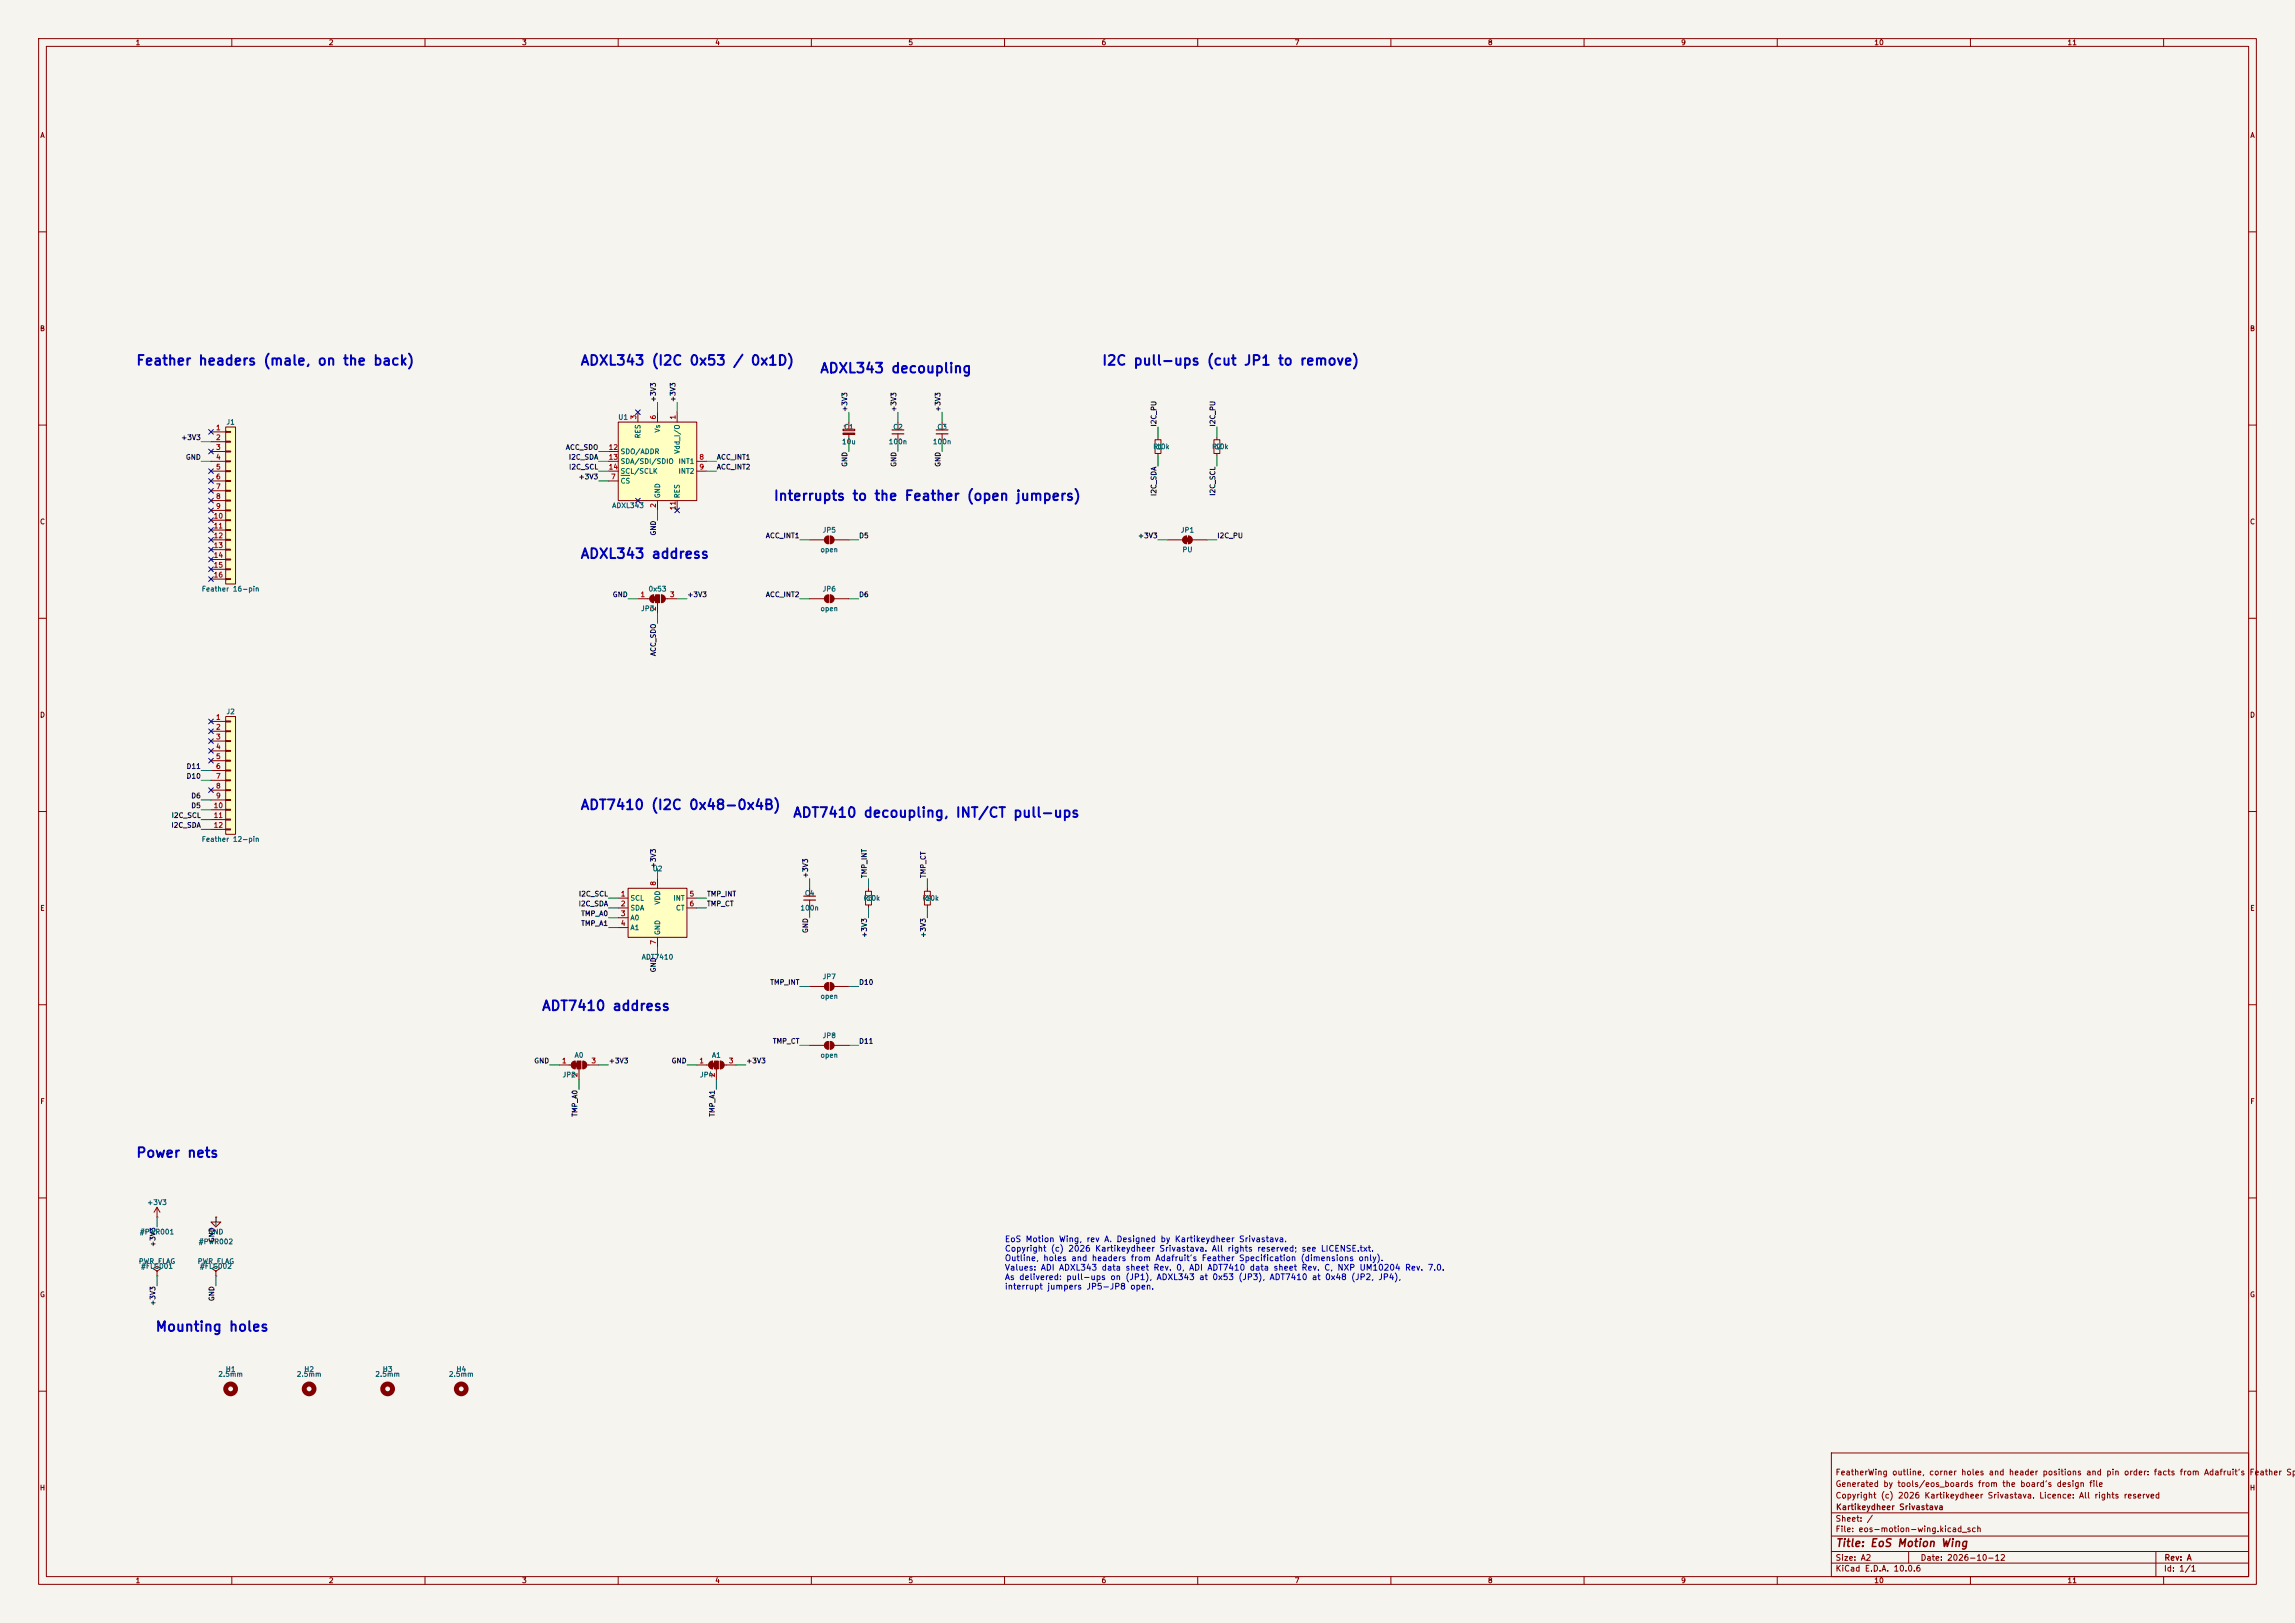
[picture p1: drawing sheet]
<svg xmlns="http://www.w3.org/2000/svg" width="594mm" height="420mm" viewBox="0 0 594 420" stroke-linecap="round" stroke-linejoin="round" font-family="sans-serif">
<defs><g id="words">
<g font-size="2.5" fill="#0000c2">
<text x="35.1" y="95.2">Feather headers (male, on the back)</text>
<text x="150.1" y="95.2">ADXL343 (I2C 0x53 / 0x1D)</text>
<text x="285.1" y="95.2">I2C pull-ups (cut JP1 to remove)</text>
<text x="212.1" y="97.2">ADXL343 decoupling</text>
<text x="200.1" y="130.2">Interrupts to the Feather (open jumpers)</text>
<text x="150.1" y="145.2">ADXL343 address</text>
<text x="150.1" y="210.2">ADT7410 (I2C 0x48-0x4B)</text>
<text x="205.1" y="212.2">ADT7410 decoupling, INT/CT pull-ups</text>
<text x="140.1" y="262.2">ADT7410 address</text>
<text x="35.1" y="300.2">Power nets</text>
<text x="40.1" y="345.2">Mounting holes</text>
</g>
<text font-size="2" fill="#840000" x="475" y="400.8">Title: EoS Motion Wing</text>
<g font-size="1.5" fill="#0000c2">
<text x="259.9" y="321.8">EoS Motion Wing, rev A. Designed by Kartikeydheer Srivastava.</text>
<text x="259.9" y="324.3">Copyright (c) 2026 Kartikeydheer Srivastava. All rights reserved; see LICENSE.txt.</text>
<text x="259.9" y="326.7">Outline, holes and headers from Adafruit's Feather Specification (dimensions only).</text>
<text x="259.9" y="329.2">Values: ADI ADXL343 data sheet Rev. 0, ADI ADT7410 data sheet Rev. C, NXP UM10204 Rev. 7.0.</text>
<text x="259.9" y="331.6">As delivered: pull-ups on (JP1), ADXL343 at 0x53 (JP3), ADT7410 at 0x48 (JP2, JP4),</text>
<text x="259.9" y="334.1">interrupt jumpers JP5-JP8 open.</text>
</g>
<g font-size="1.5" fill="#840000">
<text x="475" y="382.1">FeatherWing outline, corner holes and header positions and pin order: facts from Adafruit's</text>
<text x="582.1" y="382.1">Feather Spe</text>
<text x="475" y="388.1">Copyright (c) 2026 Kartikeydheer Srivastava. Licence: All rights reserved</text>
<text x="475" y="385.1">Generated by tools/eos_boards from the board's design file</text>
<text x="475" y="394.1">Sheet: /</text>
<text x="475.1" y="391.1">Kartikeydheer Srivastava</text>
<text x="475" y="396.8">File: eos-motion-wing.kicad_sch</text>
<text x="475" y="407">KiCad E.D.A. 10.0.6</text>
<text x="475" y="404.2">Size: A2</text>
<text x="497" y="404.2">Date: 2026-10-12</text>
<text x="560" y="407">Id: 1/1</text>
<text x="560.1" y="404.2">Rev: A</text>
</g>
<g font-size="1.3" fill="#840000">
<text x="35" y="12">1</text>
<text x="85" y="12">2</text>
<text x="135" y="12">3</text>
<text x="185" y="12">4</text>
<text x="235" y="12">5</text>
<text x="285" y="12">6</text>
<text x="335" y="12">7</text>
<text x="385" y="12">8</text>
<text x="435" y="12">9</text>
<text x="485" y="12">10</text>
<text x="535" y="12">11</text>
<text x="10.3" y="36">A</text>
<text x="582.3" y="36">A</text>
<text x="10.2" y="86">B</text>
<text x="582.2" y="86">B</text>
<text x="10.2" y="136">C</text>
<text x="582.2" y="136">C</text>
<text x="10.2" y="186">D</text>
<text x="582.2" y="186">D</text>
<text x="10.3" y="236">E</text>
<text x="582.3" y="236">E</text>
<text x="10.3" y="286">F</text>
<text x="582.3" y="286">F</text>
<text x="10.2" y="336">G</text>
<text x="582.2" y="336">G</text>
<text x="10.2" y="386">H</text>
<text x="582.2" y="386">H</text>
<text x="35" y="410">1</text>
<text x="85" y="410">2</text>
<text x="135" y="410">3</text>
<text x="185" y="410">4</text>
<text x="235" y="410">5</text>
<text x="285" y="410">6</text>
<text x="335" y="410">7</text>
<text x="385" y="410">8</text>
<text x="435" y="410">9</text>
<text x="485" y="410">10</text>
<text x="535" y="410">11</text>
</g>
<g font-size="1.3" fill="#0f0f0f">
<text x="170.1" y="104.2" transform="rotate(-90 170.1 104.2)">+3V3</text>
<text x="175.1" y="104.2" transform="rotate(-90 175.1 104.2)">+3V3</text>
<text x="219.6" y="106.7" transform="rotate(-90 219.6 106.7)">+3V3</text>
<text x="232.3" y="106.7" transform="rotate(-90 232.3 106.7)">+3V3</text>
<text x="243.7" y="106.7" transform="rotate(-90 243.7 106.7)">+3V3</text>
<text x="299.6" y="110.5" transform="rotate(-90 299.6 110.5)">I2C_PU</text>
<text x="314.8" y="110.5" transform="rotate(-90 314.8 110.5)">I2C_PU</text>
<text x="46.8" y="114.2">+3V3</text>
<text x="48" y="119.3">GND</text>
<text x="146.3" y="116.7">ACC_SDO</text>
<text x="147.1" y="119.3">I2C_SDA</text>
<text x="185.4" y="119.3">ACC_INT1</text>
<text x="147.2" y="121.8">I2C_SCL</text>
<text x="149.6" y="124.3">+3V3</text>
<text x="185.4" y="121.8">ACC_INT2</text>
<text x="219.6" y="120.9" transform="rotate(-90 219.6 120.9)">GND</text>
<text x="232.3" y="120.9" transform="rotate(-90 232.3 120.9)">GND</text>
<text x="243.7" y="120.9" transform="rotate(-90 243.7 120.9)">GND</text>
<text x="299.6" y="128.5" transform="rotate(-90 299.6 128.5)">I2C_SDA</text>
<text x="314.8" y="128.4" transform="rotate(-90 314.8 128.4)">I2C_SCL</text>
<text x="170.1" y="138.7" transform="rotate(-90 170.1 138.7)">GND</text>
<text x="198.1" y="139.6">ACC_INT1</text>
<text x="222.2" y="139.6">D5</text>
<text x="294.4" y="139.6">+3V3</text>
<text x="314.9" y="139.6">I2C_PU</text>
<text x="158.5" y="154.8">GND</text>
<text x="177.8" y="154.8">+3V3</text>
<text x="198.1" y="154.8">ACC_INT2</text>
<text x="222.2" y="154.8">D6</text>
<text x="170.1" y="169.9" transform="rotate(-90 170.1 169.9)">ACC_SDO</text>
<text x="48.2" y="201.8">D10</text>
<text x="48.2" y="199.3">D11</text>
<text x="49.4" y="209.4">D5</text>
<text x="49.4" y="206.9">D6</text>
<text x="44.2" y="214.5">I2C_SDA</text>
<text x="44.3" y="212">I2C_SCL</text>
<text x="170.1" y="224.8" transform="rotate(-90 170.1 224.8)">+3V3</text>
<text x="209.4" y="227.4" transform="rotate(-90 209.4 227.4)">+3V3</text>
<text x="224.7" y="227.4" transform="rotate(-90 224.7 227.4)">TMP_INT</text>
<text x="239.9" y="227.4" transform="rotate(-90 239.9 227.4)">TMP_CT</text>
<text x="149.7" y="232.3">I2C_SCL</text>
<text x="182.9" y="232.3">TMP_INT</text>
<text x="149.6" y="234.8">I2C_SDA</text>
<text x="150.3" y="239.9">TMP_A1</text>
<text x="150.3" y="237.4">TMP_A0</text>
<text x="182.9" y="234.8">TMP_CT</text>
<text x="209.4" y="241.6" transform="rotate(-90 209.4 241.6)">GND</text>
<text x="224.7" y="242.8" transform="rotate(-90 224.7 242.8)">+3V3</text>
<text x="239.9" y="242.8" transform="rotate(-90 239.9 242.8)">+3V3</text>
<text x="170.1" y="251.7" transform="rotate(-90 170.1 251.7)">GND</text>
<text x="199.2" y="255.1">TMP_INT</text>
<text x="222.2" y="255.1">D10</text>
<text x="138.1" y="275.5">GND</text>
<text x="157.5" y="275.5">+3V3</text>
<text x="173.7" y="275.5">GND</text>
<text x="193" y="275.5">+3V3</text>
<text x="199.9" y="270.4">TMP_CT</text>
<text x="222.2" y="270.4">D11</text>
<text x="149.7" y="289.1" transform="rotate(-90 149.7 289.1)">TMP_A0</text>
<text x="185.3" y="289.1" transform="rotate(-90 185.3 289.1)">TMP_A1</text>
<text x="40.5" y="322.8" transform="rotate(-90 40.5 322.8)">+3V3</text>
<text x="55.8" y="321.6" transform="rotate(-90 55.8 321.6)">GND</text>
<text x="40.5" y="338" transform="rotate(-90 40.5 338)">+3V3</text>
<text x="55.8" y="336.8" transform="rotate(-90 55.8 336.8)">GND</text>
</g>
<g font-size="1.3" fill="#a90000">
<text x="55.8" y="111.6">1</text>
<text x="165" y="108.7" transform="rotate(-90 165 108.7)">3</text>
<text x="170" y="108.7" transform="rotate(-90 170 108.7)">6</text>
<text x="175.1" y="108.7" transform="rotate(-90 175.1 108.7)">1</text>
<text x="55.8" y="114.2">2</text>
<text x="55.8" y="116.7">3</text>
<text x="55.8" y="119.2">4</text>
<text x="157.4" y="116.7">12</text>
<text x="157.4" y="119.2">13</text>
<text x="180.9" y="119.2">8</text>
<text x="55.8" y="121.8">5</text>
<text x="55.8" y="124.3">6</text>
<text x="157.4" y="121.8">14</text>
<text x="158" y="124.3">7</text>
<text x="180.9" y="121.8">9</text>
<text x="55.8" y="126.9">7</text>
<text x="55.8" y="129.4">8</text>
<text x="55.8" y="131.9">9</text>
<text x="170" y="131.5" transform="rotate(-90 170 131.5)">2</text>
<text x="55.2" y="134.5">10</text>
<text x="55.2" y="137">11</text>
<text x="175.1" y="132.1" transform="rotate(-90 175.1 132.1)">11</text>
<text x="55.2" y="139.6">12</text>
<text x="55.2" y="142.1">13</text>
<text x="55.2" y="144.6">14</text>
<text x="55.2" y="147.2">15</text>
<text x="55.2" y="149.7">16</text>
<text x="165.6" y="154.8">1</text>
<text x="173.3" y="154.8">3</text>
<text x="170" y="158.2" transform="rotate(-90 170 158.2)">2</text>
<text x="55.8" y="186.6">1</text>
<text x="55.8" y="189.1">2</text>
<text x="55.8" y="191.6">3</text>
<text x="55.8" y="194.2">4</text>
<text x="55.8" y="196.7">5</text>
<text x="55.8" y="199.3">6</text>
<text x="55.8" y="201.8">7</text>
<text x="55.2" y="209.4">10</text>
<text x="55.8" y="204.3">8</text>
<text x="55.8" y="206.9">9</text>
<text x="55.2" y="212">11</text>
<text x="55.2" y="214.5">12</text>
<text x="160.6" y="232.3">1</text>
<text x="170" y="229.3" transform="rotate(-90 170 229.3)">8</text>
<text x="178.3" y="232.3">5</text>
<text x="160.6" y="234.8">2</text>
<text x="160.6" y="237.4">3</text>
<text x="160.6" y="239.9">4</text>
<text x="178.3" y="234.8">6</text>
<text x="170" y="244.6" transform="rotate(-90 170 244.6)">7</text>
<text x="145.3" y="275.5">1</text>
<text x="152.9" y="275.5">3</text>
<text x="180.9" y="275.5">1</text>
<text x="188.5" y="275.5">3</text>
<text x="149.7" y="278.9" transform="rotate(-90 149.7 278.9)">2</text>
<text x="185.3" y="278.9" transform="rotate(-90 185.3 278.9)">2</text>
</g>
<g font-size="1.3" fill="#006464">
<text x="58.5" y="110.2">J1</text>
<text x="159.9" y="108.9">U1</text>
<text x="166.1" y="113.6" transform="rotate(-90 166.1 113.6)">RES</text>
<text x="171.1" y="112.1" transform="rotate(-90 171.1 112.1)">Vs</text>
<text x="218.3" y="111.5">C1</text>
<text x="231" y="111.5">C2</text>
<text x="242.5" y="111.5">C3</text>
<text x="160.5" y="117.8">SDO/ADDR</text>
<text x="176.2" y="117.6" transform="rotate(-90 176.2 117.6)">Vdd_I/O</text>
<text x="217.8" y="115.3">10u</text>
<text x="229.9" y="115.3">100n</text>
<text x="241.3" y="115.3">100n</text>
<text x="298.4" y="116.5">R1</text>
<text x="299.1" y="116.5">10k</text>
<text x="313.6" y="116.5">R2</text>
<text x="314.4" y="116.5">10k</text>
<text x="160.5" y="125.4">CS</text>
<text x="160.5" y="120.3">SDA/SDI/SDIO</text>
<text x="160.5" y="122.9">SCL/SCLK</text>
<text x="175.5" y="120.3">INT1</text>
<text x="175.5" y="122.9">INT2</text>
<text x="158.3" y="131.8">ADXL343</text>
<text x="171.1" y="129.1" transform="rotate(-90 171.1 129.1)">GND</text>
<text x="176.2" y="129.1" transform="rotate(-90 176.2 129.1)">RES</text>
<text x="212.2" y="143.2">open</text>
<text x="212.8" y="138.1">JP5</text>
<text x="305.5" y="138.1">JP1</text>
<text x="305.9" y="143.2">PU</text>
<text x="52.1" y="153.4">Feather 16-pin</text>
<text x="167.7" y="153.4">0x53</text>
<text x="212.8" y="153.4">JP6</text>
<text x="165.8" y="158.4">JP3</text>
<text x="212.2" y="158.4">open</text>
<text x="58.5" y="185.1">J2</text>
<text x="52.1" y="218.1">Feather 12-pin</text>
<text x="168.8" y="225.8">U2</text>
<text x="163" y="233.4">SCL</text>
<text x="174.2" y="233.4">INT</text>
<text x="208.2" y="232.1">C4</text>
<text x="223.4" y="233.4">R3</text>
<text x="224.2" y="233.4">10k</text>
<text x="238.7" y="233.4">R4</text>
<text x="239.4" y="233.4">10k</text>
<text x="163" y="235.9">SDA</text>
<text x="163" y="238.5">A0</text>
<text x="171.1" y="234.2" transform="rotate(-90 171.1 234.2)">VDD</text>
<text x="174.8" y="235.9">CT</text>
<text x="207" y="235.9">100n</text>
<text x="163" y="241">A1</text>
<text x="171.1" y="242.1" transform="rotate(-90 171.1 242.1)">GND</text>
<text x="166" y="248.6">ADT7410</text>
<text x="212.8" y="253.7">JP7</text>
<text x="212.2" y="258.8">open</text>
<text x="212.8" y="268.9">JP8</text>
<text x="148.6" y="274">A0</text>
<text x="184.1" y="274">A1</text>
<text x="212.2" y="274">open</text>
<text x="145.5" y="279.1">JP2</text>
<text x="181" y="279.1">JP4</text>
<text x="38" y="312.1">+3V3</text>
<text x="36.1" y="319.7">#PWR001</text>
<text x="51.3" y="322.3">#PWR002</text>
<text x="53.8" y="319.7">GND</text>
<text x="35.8" y="327.4">PWR_FLAG</text>
<text x="36.4" y="328.6">#FLG001</text>
<text x="51" y="327.4">PWR_FLAG</text>
<text x="51.6" y="328.6">#FLG002</text>
<text x="56.4" y="356.6">2.5mm</text>
<text x="58.3" y="355.3">H1</text>
<text x="76.7" y="356.6">2.5mm</text>
<text x="78.6" y="355.3">H2</text>
<text x="97" y="356.6">2.5mm</text>
<text x="98.9" y="355.3">H3</text>
<text x="116" y="356.6">2.5mm</text>
<text x="118" y="355.3">H4</text>
</g>
</g></defs>
<path d="M0 0h594v420h-594z" fill="#f5f4ef" stroke="#f5f4ef" stroke-width=".26"/>
<g fill="none" stroke="#840000" stroke-width=".26">
<path d="M10 10h574v400h-574zM12 12h570v396h-570zM60 10v2M110 10v2M160 10v2M210 10v2M260 10v2M310 10v2M360 10v2M410 10v2M460 10v2M510 10v2"/>
<path d="M560 10v2M10 60h2M582 60h2M10 110h2M218.2 111.1h3v.4h-3zM218.4 110.2h.5M218.7 110v.5M219.7 109.2v1.9M219.7 112.4v1.9M232.4 109.2v2.1M232.4 112.3v2M243.8 109.2v2.1"/>
<path d="M243.8 112.3v2M299 113.8h1.5v3.5h-1.5zM299.7 113v.8M299.7 117.3v.8M314.2 113.8h1.5v3.5h-1.5zM315 113v.8M315 117.3v.8M582 110h2M209.5 139.7h3.9M214.4 138.7v2M214.9 138.7v2M215.9 139.7h3.8"/>
<path d="M302.3 139.7h3.8M307.1 138.7v2M307.6 138.7v2M308.6 139.7h3.8M10 160h2M582 160h2M10 210h2M582 210h2M209.5 229.9v2M209.5 232.9v2.1M224 230.6h1.6v3.6h-1.6zM224.8 229.9v.7"/>
<path d="M224.8 234.2v.8M239.3 230.6h1.5v3.6h-1.5zM240 229.9v.7M240 234.2v.8M10 260h2M582 260h2M10 310h2M582 310h2M40.6 328.9l1.1-.6-1.1-.6-1 .6 1 .6v1.3M40.6 330.2h.1M10 360h2M474 376h108v32h-108z"/>
<path d="M582 360h2M474 397.5h108M474 391.5h108M60 408v2M110 408v2M160 408v2M210 408v2M260 408v2M310 408v2M360 408v2M410 408v2M460 408v2"/>
<path d="M474 404.5h108M474 401.5h108M494 401.5v3M510 408v2M558 401.5v6.5M560 408v2"/>
</g>
<g fill="#840000" stroke="#840000" stroke-width=".26">
<path d="M306.8 139.2h1v1h-1z"/>
<path d="M306.4 139l.7-.3v2a1.02 1.02 0 0 1-.9-.6 1.02 1.02 0 0 1 .2-1.1z"/>
<path d="M307.6 138.7a1.02 1.02 0 0 1 1 1 1.02 1.02 0 0 1-1 1z"/>
<path d="M213.7 139l.7-.3v2a1.02 1.02 0 0 1-1-.6 1.02 1.02 0 0 1 .3-1.1z"/>
<path d="M214.9 138.7a1.02 1.02 0 0 1 1 1 1.02 1.02 0 0 1-1 1z"/>
<path d="M218.2 112.1h3v.3h-3z"/>
</g>
<path d="M230.9 111.3h3M230.9 112.3h3M242.3 111.3h3.1M242.3 112.3h3.1M208 231.9h3.1M208 232.9h3.1" fill="none" stroke="#840000" stroke-width=".3"/>
<path d="M160 109.2h20.3v20.3h-20.3z" fill="#ffffc2"/>
<path d="M157.5 119.4h2.5M157.5 116.8h2.5M160 109.2h20.3v20.3h-20.3zM165.1 106.7v2.5M170.2 106.7v2.5M175.3 106.7v2.5M180.3 119.4h2.6M157.5 124.5h2.5M157.5 121.9h2.5M170.2 129.5v2.6M175.3 129.5v2.6M180.3 121.9h2.6" fill="none" stroke="#840000" stroke-width=".26"/>
<path d="M160.8 123h2.2" fill="none" stroke="#006464" stroke-width=".26"/>
<path d="M162.6 229.9h15.2v12.7h-15.2z" fill="#ffffc2"/>
<path d="M160 232.4h2.6M160 235h2.6M160 237.5h2.6M162.6 229.9h15.2v12.7h-15.2zM170.2 227.3v2.6M177.8 232.4h2.5M177.8 235h2.5M160 240h2.6M170.2 242.6v2.5M55.9 328.9l1-.6-1-.6-1 .6 1 .6v1.3M55.9 330.2h.1" fill="none" stroke="#840000" stroke-width=".26"/>
<path d="M58.4 185.4h2.6v30.5h-2.6z" fill="#ffffc2"/>
<g fill="none" stroke="#840000" stroke-width=".26">
<path d="M165.1 154.9h3M169.2 153.9v2.1M170.2 156v2.8M171.2 153.9v2.1M172.2 154.9h3.1M209.5 154.9h3.9M214.4 153.9v2.1M214.9 153.9v2.1M215.9 154.9h3.8M54.6 186.7h3.8M54.6 189.2h3.8M54.6 191.8h3.8"/>
<path d="M54.6 194.3h3.8M54.6 196.9h3.8M54.6 199.4h3.8M58.4 185.4h2.6v30.5h-2.6zM58.4 186.6h1.3v.2h-1.3zM58.4 189.1h1.3v.3h-1.3zM58.4 191.6h1.3v.3h-1.3zM58.4 194.2h1.3v.2h-1.3zM58.4 196.7h1.3v.3h-1.3zM58.4 199.3h1.3v.2h-1.3zM54.6 201.9h3.8M54.6 204.5h3.8"/>
<path d="M54.6 207h3.8M54.6 209.6h3.8M54.6 212.1h3.8M54.6 214.6h3.8M58.4 201.8h1.3v.3h-1.3zM58.4 204.3h1.3v.3h-1.3zM58.4 206.9h1.3v.2h-1.3zM58.4 209.4h1.3v.3h-1.3zM58.4 212h1.3v.2h-1.3zM58.4 214.5h1.3v.3h-1.3zM209.5 255.3h3.9M214.4 254.3v2"/>
<path d="M214.9 254.3v2M215.9 255.3h3.8M144.8 275.6h3M148.8 274.6v2M149.9 276.6v2.8M150.9 274.6v2M151.9 275.6h3M180.3 275.6h3.1M184.4 274.6v2M185.4 276.6v2.8M186.4 274.6v2M187.5 275.6h3"/>
<path d="M209.5 270.5h3.9M214.4 269.5v2M214.9 269.5v2M215.9 270.5h3.8M55.9 315v1.2h1.2l-1.2 1.3-1.3-1.3h1.3M55.9 315h.1"/>
</g>
<g fill="none" stroke="#840000" stroke-width="1.3">
<circle cx="59.7" cy="359.4" r="1.27"/>
<circle cx="80" cy="359.4" r="1.27"/>
<circle cx="100.3" cy="359.4" r="1.27"/>
<circle cx="119.4" cy="359.4" r="1.27"/>
</g>
<g fill="#840000" stroke="#840000" stroke-width=".26">
<path d="M169.2 154.4h.5v1h-.5z"/>
<path d="M168.4 154.2l.8-.3v2.1a1.02 1.02 0 0 1-1-.7 1.02 1.02 0 0 1 .2-1.1z"/>
<path d="M169.7 153.9h1v2.1h-1z"/>
<path d="M171.2 153.9a1.02 1.02 0 0 1 1 1 1.02 1.02 0 0 1-1 1.1z"/>
<path d="M213.7 254.6l.7-.3v2a1.02 1.02 0 0 1-1-.6 1.02 1.02 0 0 1 .3-1.1z"/>
<path d="M214.9 254.3a1.02 1.02 0 0 1 1 1 1.02 1.02 0 0 1-1 1z"/>
<path d="M213.7 269.8l.7-.3v2a1.02 1.02 0 0 1-1-.6 1.02 1.02 0 0 1 .3-1.1z"/>
<path d="M214.9 269.5a1.02 1.02 0 0 1 1 1 1.02 1.02 0 0 1-1 1z"/>
<path d="M213.7 154.2l.7-.3v2.1a1.02 1.02 0 0 1-1-.7 1.02 1.02 0 0 1 .3-1.1z"/>
<path d="M214.9 153.9a1.02 1.02 0 0 1 1 1 1.02 1.02 0 0 1-1 1.1z"/>
<path d="M148.8 275.1h.6v1h-.6z"/>
<path d="M148.1 274.9l.7-.3v2a1.02 1.02 0 0 1-.9-.6 1.02 1.02 0 0 1 .2-1.1z"/>
<path d="M149.4 274.6h1v2h-1z"/>
<path d="M150.9 274.6a1.02 1.02 0 0 1 1 1 1.02 1.02 0 0 1-1 1z"/>
<path d="M184.4 275.1h.5v1h-.5z"/>
<path d="M183.7 274.9l.7-.3v2a1.02 1.02 0 0 1-.9-.6 1.02 1.02 0 0 1 .2-1.1z"/>
<path d="M184.9 274.6h1v2h-1z"/>
<path d="M186.4 274.6a1.02 1.02 0 0 1 1 1 1.02 1.02 0 0 1-1 1z"/>
</g>
<path d="M58.4 110.5h2.6v40.6h-2.6z" fill="#ffffc2"/>
<g fill="none" stroke="#840000" stroke-width=".26">
<path d="M54.6 111.8h3.8M54.6 114.3h3.8M54.6 116.8h3.8M54.6 119.4h3.8M58.4 110.5h2.6v40.6h-2.6zM58.4 111.6h1.3v.3h-1.3zM58.4 114.2h1.3v.2h-1.3zM58.4 116.7h1.3v.3h-1.3zM58.4 119.3h1.3v.2h-1.3zM54.6 121.9h3.8M54.6 124.5h3.8M54.6 127h3.8"/>
<path d="M54.6 129.5h3.8M54.6 132.1h3.8M54.6 134.6h3.8M54.6 137.2h3.8M54.6 139.7h3.8M58.4 121.8h1.3v.2h-1.3zM58.4 124.3h1.3v.3h-1.3zM58.4 126.9h1.3v.2h-1.3zM58.4 129.4h1.3v.3h-1.3zM58.4 132h1.3v.2h-1.3zM58.4 134.5h1.3v.2h-1.3zM58.4 137h1.3v.3h-1.3z"/>
<path d="M58.4 139.6h1.3v.2h-1.3zM54.6 142.2h3.8M54.6 144.8h3.8M54.6 147.3h3.8M54.6 149.9h3.8M58.4 142.1h1.3v.3h-1.3zM58.4 144.7h1.3v.2h-1.3zM58.4 147.2h1.3v.2h-1.3zM58.4 149.7h1.3v.3h-1.3zM40.6 315h.1M40.6 312.4l-.7 1.3M40.6 312.4l.8 1.3"/>
<path d="M40.6 312.4v2.6"/>
</g>
<g fill="none" stroke="#009600" stroke-width=".26">
<path d="M52.1 119.4h2.5M52.1 114.3h2.5M154.9 119.4h2.6M154.9 116.8h2.6M170.2 104.1v2.6M175.3 104.1v2.6M182.9 119.4h2.5M219.7 106.7v2.5M219.7 114.3v2.5M232.4 106.7v2.5M232.4 114.3v2.5M243.8 106.7v2.5"/>
<path d="M243.8 114.3v2.5M299.7 110.5v2.5M299.7 118.1v2.6M315 110.5v2.5M315 118.1v2.6M154.9 121.9h2.6M154.9 124.5h2.6M170.2 132.1v2.5M182.9 121.9h2.5M207 139.7h2.5M219.7 139.7h2.5M299.7 139.7h2.6"/>
<path d="M312.4 139.7h2.6M162.6 154.9h2.5M170.2 158.8v2.5M175.3 154.9h2.5M207 154.9h2.5M219.7 154.9h2.5M52.1 199.4h2.5M52.1 214.6h2.5M52.1 201.9h2.5M52.1 207h2.5M52.1 209.6h2.5M52.1 212.1h2.5"/>
<path d="M157.5 235h2.5M157.5 237.5h2.5M157.5 232.4h2.5M170.2 224.8v2.5M180.3 235h2.6M180.3 232.4h2.6M209.5 227.3v2.6M209.5 235v2.5M224.8 227.3v2.6M224.8 235v2.5M240 227.3v2.6M240 235v2.5"/>
<path d="M157.5 240h2.5M170.2 245.1v2.6M207 255.3h2.5M219.7 255.3h2.5M142.2 275.6h2.6M149.9 279.4v2.5M154.9 275.6h2.6M177.8 275.6h2.5M185.4 279.4v2.5M190.5 275.6h2.5M207 270.5h2.5M219.7 270.5h2.5"/>
<path d="M40.6 315v2.5M55.9 315v2.5M40.6 330.2v2.5M55.9 330.2v2.5"/>
</g>
<g fill="none" stroke="#000084" stroke-width=".26">
<path d="M54 116.2l1.2 1.2M54 111.2l1.2 1.2M55.2 116.2l-1.2 1.2M55.2 111.2l-1.2 1.2M164.5 106.1l1.2 1.2M165.7 106.1l-1.2 1.2M54 121.3l1.2 1.2M54 123.9l1.2 1.2M54 126.4l1.2 1.2M54 128.9l1.2 1.2M54 131.5l1.2 1.2M54 134l1.2 1.2"/>
<path d="M54 136.6l1.2 1.2M54 139.1l1.2 1.2M55.2 121.3l-1.2 1.2M55.2 123.9l-1.2 1.2M55.2 126.4l-1.2 1.2M55.2 128.9l-1.2 1.2M55.2 131.5l-1.2 1.2M55.2 134l-1.2 1.2M55.2 136.6l-1.2 1.2M55.2 139.1l-1.2 1.2M164.5 128.9l1.2 1.2M165.7 128.9l-1.2 1.2"/>
<path d="M174.7 131.5l1.2 1.2M175.9 131.5l-1.2 1.2M54 146.7l1.2 1.2M54 149.3l1.2 1.2M54 141.6l1.2 1.2M54 144.2l1.2 1.2M55.2 146.7l-1.2 1.2M55.2 149.3l-1.2 1.2M55.2 141.6l-1.2 1.2M55.2 144.2l-1.2 1.2M54 196.2l1.2 1.3M54 193.7l1.2 1.2"/>
<path d="M54 191.2l1.2 1.2M54 188.6l1.2 1.2M54 186.1l1.2 1.2M55.2 196.2l-1.2 1.3M55.2 193.7l-1.2 1.2M55.2 191.2l-1.2 1.2M55.2 188.6l-1.2 1.2M55.2 186.1l-1.2 1.2M54 203.9l1.2 1.2M55.2 203.9l-1.2 1.2"/>
</g>
<use href="#words"/>
</svg>
